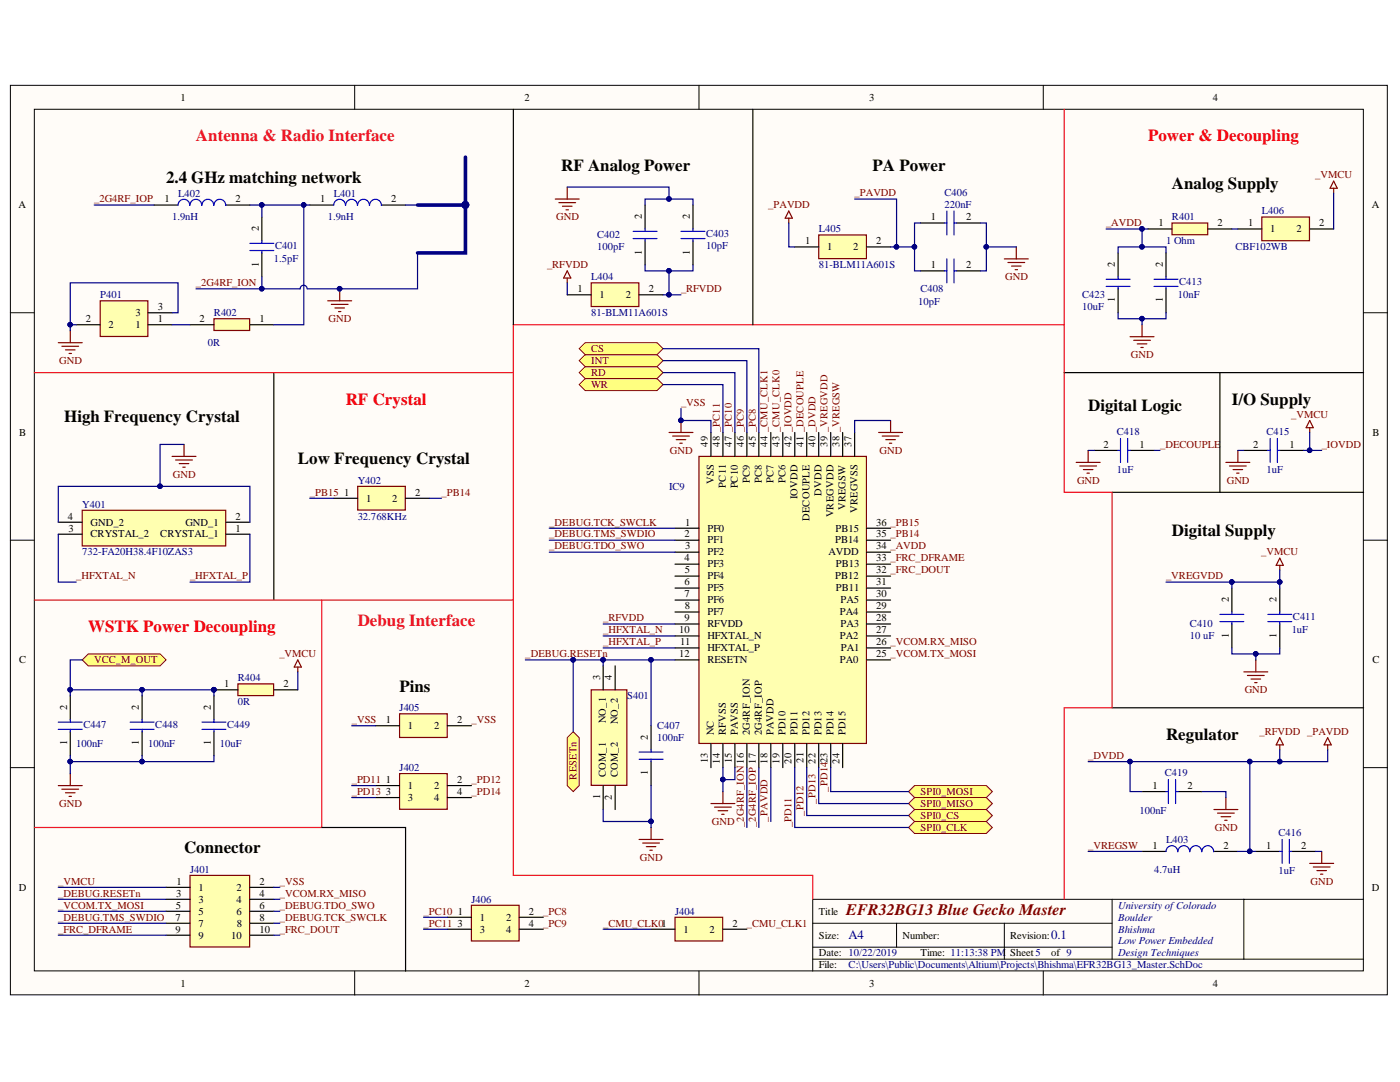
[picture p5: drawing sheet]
<svg xmlns="http://www.w3.org/2000/svg" width="279mm" height="216mm" viewBox="0 0 279 216" stroke-linecap="round" stroke-linejoin="round" font-family="sans-serif">
<defs><g id="words">
<g font-size="3.4" fill="#ee0e22">
<text x="39.1" y="28.2">Antenna &amp; Radio Interface</text>
<text x="71.4" y="124.9">Debug Interface</text>
</g>
<g font-size="3.4" fill="#f00">
<text x="229.1" y="28.2">Power &amp; Decoupling</text>
<text x="69" y="80.7">RF Crystal</text>
<text x="17.6" y="126.1">WSTK Power Decoupling</text>
</g>
<g font-size="3.4">
<text x="112" y="34.1">RF Analog Power</text>
<text x="174.1" y="34.1">PA Power</text>
<text x="33.1" y="36.5">2.4 GHz matching network</text>
<text x="233.9" y="37.7">Analog Supply</text>
<text x="217.2" y="81.9">Digital Logic</text>
<text x="245.8" y="80.7">I/O Supply</text>
<text x="12.8" y="84.3">High Frequency Crystal</text>
<text x="59.4" y="92.7">Low Frequency Crystal</text>
<text x="233.9" y="107">Digital Supply</text>
<text x="79.7" y="138">Pins</text>
<text x="232.7" y="147.6">Regulator</text>
<text x="36.7" y="170.3">Connector</text>
</g>
<text font-size="3.2" fill="#800000" x="168.9" y="182.6">EFR32BG13 Blue Gecko Master</text>
<g font-size="2.6" fill="#000080">
<text x="169.4" y="187.5">A4</text>
<text x="209.8" y="187.5">0.1</text>
</g>
<g font-size="2.1">
<text x="36" y="20.1">1</text>
<text x="104.6" y="20.1">2</text>
<text x="173.5" y="20.1">3</text>
<text x="242.1" y="20.1">4</text>
<text x="3.7" y="41.6">A</text>
<text x="32.8" y="40.4">1</text>
<text x="47" y="40.4">2</text>
<text x="63.9" y="40.4">1</text>
<text x="78.1" y="40.4">2</text>
<text x="273.8" y="41.6">A</text>
<text x="51.6" y="46.2" transform="rotate(-90 51.6 46.2)">2</text>
<text x="128.1" y="43.8" transform="rotate(-90 128.1 43.8)">2</text>
<text x="137.7" y="43.8" transform="rotate(-90 137.7 43.8)">2</text>
<text x="185.8" y="44">1</text>
<text x="192.8" y="44">2</text>
<text x="231.2" y="45.1">1</text>
<text x="243" y="45.1">2</text>
<text x="249.1" y="45.1">1</text>
<text x="253.5" y="46.3">1</text>
<text x="258.7" y="46.3">2</text>
<text x="263.3" y="45.1">2</text>
<text x="51.6" y="53.2" transform="rotate(-90 51.6 53.2)">1</text>
<text x="128.1" y="50.8" transform="rotate(-90 128.1 50.8)">1</text>
<text x="137.7" y="50.8" transform="rotate(-90 137.7 50.8)">1</text>
<text x="160.7" y="48.7">1</text>
<text x="165.1" y="49.9">1</text>
<text x="170.3" y="49.9">2</text>
<text x="174.9" y="48.7">2</text>
<text x="185.8" y="53.5">1</text>
<text x="192.8" y="53.5">2</text>
<text x="222.5" y="53.3" transform="rotate(-90 222.5 53.3)">2</text>
<text x="232.1" y="53.3" transform="rotate(-90 232.1 53.3)">2</text>
<text x="115.3" y="58.3">1</text>
<text x="119.7" y="59.5">1</text>
<text x="124.9" y="59.5">2</text>
<text x="129.5" y="58.3">2</text>
<text x="17.1" y="64.3">2</text>
<text x="21.7" y="65.5">2</text>
<text x="27" y="63.1">3</text>
<text x="27.1" y="65.5">1</text>
<text x="31.5" y="64.3">1</text>
<text x="31.5" y="61.9">3</text>
<text x="39.8" y="64.3">2</text>
<text x="51.8" y="64.3">1</text>
<text x="222.5" y="60.4" transform="rotate(-90 222.5 60.4)">1</text>
<text x="232.1" y="60.4" transform="rotate(-90 232.1 60.4)">1</text>
<text x="3.8" y="87">B</text>
<text x="141.3" y="89.2" transform="rotate(-90 141.3 89.2)">49</text>
<text x="143.6" y="89.2" transform="rotate(-90 143.6 89.2)">48 _PC11</text>
<text x="146" y="89.2" transform="rotate(-90 146 89.2)">47 _PC10</text>
<text x="148.4" y="89.2" transform="rotate(-90 148.4 89.2)">46 _PC9</text>
<text x="150.8" y="89.2" transform="rotate(-90 150.8 89.2)">45 _PC8</text>
<text x="153.2" y="89.2" transform="rotate(-90 153.2 89.2)">44 _CMU_CLK1</text>
<text x="155.6" y="89.2" transform="rotate(-90 155.6 89.2)">43 _CMU_CLK0</text>
<text x="158" y="89.2" transform="rotate(-90 158 89.2)">42 _IOVDD</text>
<text x="160.4" y="89.2" transform="rotate(-90 160.4 89.2)">41 _DECOUPLE</text>
<text x="162.8" y="89.2" transform="rotate(-90 162.8 89.2)">40 _DVDD</text>
<text x="165.2" y="89.2" transform="rotate(-90 165.2 89.2)">39 _VREGVDD</text>
<text x="167.5" y="89.2" transform="rotate(-90 167.5 89.2)">38 _VREGSW</text>
<text x="169.9" y="89.2" transform="rotate(-90 169.9 89.2)">37</text>
<text x="220.3" y="89.3">2</text>
<text x="227.4" y="89.3">1</text>
<text x="250.1" y="89.3">2</text>
<text x="257.3" y="89.3">1</text>
<text x="273.9" y="87">B</text>
<text x="68.7" y="98.9">1</text>
<text x="73.1" y="100.1">1</text>
<text x="78.3" y="100.1">2</text>
<text x="82.9" y="98.9">2</text>
<text x="142.4" y="96.5" transform="rotate(-90 142.4 96.5)">VSS</text>
<text x="144.8" y="97.3" transform="rotate(-90 144.8 97.3)">PC11</text>
<text x="147.2" y="97.5" transform="rotate(-90 147.2 97.5)">PC10</text>
<text x="149.6" y="96.4" transform="rotate(-90 149.6 96.4)">PC9</text>
<text x="152" y="96.4" transform="rotate(-90 152 96.4)">PC8</text>
<text x="154.4" y="96.4" transform="rotate(-90 154.4 96.4)">PC7</text>
<text x="156.8" y="96.4" transform="rotate(-90 156.8 96.4)">PC6</text>
<text x="159.2" y="99.6" transform="rotate(-90 159.2 99.6)">IOVDD</text>
<text x="164" y="98.9" transform="rotate(-90 164 98.9)">DVDD</text>
<text x="168.7" y="101.8" transform="rotate(-90 168.7 101.8)">VREGSW</text>
<text x="13.5" y="103.7">4</text>
<text x="13.7" y="106.1">3</text>
<text x="18.1" y="107.3">CRYSTAL_2</text>
<text x="18.1" y="104.9">GND_2</text>
<text x="32" y="107.3">CRYSTAL_1</text>
<text x="37" y="104.9">GND_1</text>
<text x="47" y="106.1">1</text>
<text x="47" y="103.7">2</text>
<text x="136.6" y="107.3">2</text>
<text x="136.8" y="104.9">1</text>
<text x="141.2" y="106.1">PF0</text>
<text x="161.6" y="103.9" transform="rotate(-90 161.6 103.9)">DECOUPLE</text>
<text x="166.3" y="103.2" transform="rotate(-90 166.3 103.2)">VREGVDD</text>
<text x="166.8" y="106.1">PB15</text>
<text x="171.1" y="102.4" transform="rotate(-90 171.1 102.4)">VREGVSS</text>
<text x="174.9" y="104.9">36 _PB15</text>
<text x="174.9" y="107.3">35 _PB14</text>
<text x="136.6" y="112">4</text>
<text x="136.7" y="109.6">3</text>
<text x="141.2" y="108.4">PF1</text>
<text x="141.2" y="110.8">PF2</text>
<text x="141.2" y="113.2">PF3</text>
<text x="165.3" y="110.8">AVDD</text>
<text x="166.7" y="108.4">PB14</text>
<text x="166.8" y="113.2">PB13</text>
<text x="174.9" y="109.6">34 _AVDD</text>
<text x="174.9" y="112">33 _FRC_DFRAME</text>
<text x="136.6" y="116.8">6</text>
<text x="136.6" y="119.2">7</text>
<text x="136.7" y="114.4">5</text>
<text x="141.2" y="115.6">PF4</text>
<text x="141.2" y="118">PF5</text>
<text x="166.7" y="115.6">PB12</text>
<text x="166.8" y="118">PB11</text>
<text x="174.9" y="114.4">32 _FRC_DOUT</text>
<text x="174.9" y="116.8">31</text>
<text x="174.9" y="119.2">30</text>
<text x="136.6" y="124">9</text>
<text x="136.6" y="121.6">8</text>
<text x="141.2" y="120.4">PF6</text>
<text x="141.2" y="122.8">PF7</text>
<text x="141.2" y="125.2">RFVDD</text>
<text x="167.6" y="122.8">PA4</text>
<text x="167.7" y="120.4">PA5</text>
<text x="167.8" y="125.2">PA3</text>
<text x="174.9" y="121.6">29</text>
<text x="174.9" y="124">28</text>
<text x="245.2" y="120.2" transform="rotate(-90 245.2 120.2)">2</text>
<text x="254.8" y="120.2" transform="rotate(-90 254.8 120.2)">2</text>
<text x="135.6" y="126.4">10</text>
<text x="135.6" y="131.1">12</text>
<text x="135.7" y="128.7">11</text>
<text x="141.2" y="127.6">HFXTAL_N</text>
<text x="141.2" y="129.9">HFXTAL_P</text>
<text x="167.6" y="127.6">PA2</text>
<text x="167.8" y="129.9">PA1</text>
<text x="174.9" y="126.4">27</text>
<text x="174.9" y="128.7">26 _VCOM.RX_MISO</text>
<text x="174.9" y="131.1">25 _VCOM.TX_MOSI</text>
<text x="245.2" y="127.2" transform="rotate(-90 245.2 127.2)">1</text>
<text x="254.8" y="127.2" transform="rotate(-90 254.8 127.2)">1</text>
<text x="3.8" y="132.4">C</text>
<text x="44.8" y="137.1">1</text>
<text x="56.6" y="137.1">2</text>
<text x="119.7" y="135.7" transform="rotate(-90 119.7 135.7)">3</text>
<text x="122.1" y="135.7" transform="rotate(-90 122.1 135.7)">4</text>
<text x="141.2" y="132.3">RESETN</text>
<text x="167.6" y="132.3">PA0</text>
<text x="273.9" y="132.4">C</text>
<text x="13.4" y="141.7" transform="rotate(-90 13.4 141.7)">2</text>
<text x="27.7" y="141.7" transform="rotate(-90 27.7 141.7)">2</text>
<text x="42.1" y="141.7" transform="rotate(-90 42.1 141.7)">2</text>
<text x="13.4" y="148.7" transform="rotate(-90 13.4 148.7)">1</text>
<text x="27.7" y="148.7" transform="rotate(-90 27.7 148.7)">1</text>
<text x="42.1" y="148.7" transform="rotate(-90 42.1 148.7)">1</text>
<text x="77" y="144.3">1</text>
<text x="81.4" y="145.5">1</text>
<text x="86.7" y="145.5">2</text>
<text x="91.2" y="144.3">2</text>
<text x="120.9" y="144.4" transform="rotate(-90 120.9 144.4)">NO_1</text>
<text x="123.3" y="144.6" transform="rotate(-90 123.3 144.6)">NO_2</text>
<text x="129.3" y="147.7" transform="rotate(-90 129.3 147.7)">2</text>
<text x="142.4" y="146.7" transform="rotate(-90 142.4 146.7)">NC</text>
<text x="144.8" y="146.7" transform="rotate(-90 144.8 146.7)">RFVSS</text>
<text x="147.2" y="146.7" transform="rotate(-90 147.2 146.7)">PAVSS</text>
<text x="149.6" y="146.7" transform="rotate(-90 149.6 146.7)">2G4RF_ION</text>
<text x="152" y="146.7" transform="rotate(-90 152 146.7)">2G4RF_IOP</text>
<text x="154.4" y="146.7" transform="rotate(-90 154.4 146.7)">PAVDD</text>
<text x="156.8" y="146.7" transform="rotate(-90 156.8 146.7)">PD10</text>
<text x="159.2" y="146.7" transform="rotate(-90 159.2 146.7)">PD11</text>
<text x="161.6" y="146.7" transform="rotate(-90 161.6 146.7)">PD12</text>
<text x="164" y="146.7" transform="rotate(-90 164 146.7)">PD13</text>
<text x="166.3" y="146.7" transform="rotate(-90 166.3 146.7)">PD14</text>
<text x="168.7" y="146.7" transform="rotate(-90 168.7 146.7)">PD15</text>
<text x="120.9" y="155.1" transform="rotate(-90 120.9 155.1)">COM_1</text>
<text x="123.3" y="155.1" transform="rotate(-90 123.3 155.1)">COM_2</text>
<text x="129.3" y="154.7" transform="rotate(-90 129.3 154.7)">1</text>
<text x="141.3" y="152.3" transform="rotate(-90 141.3 152.3)">13</text>
<text x="143.6" y="152.4" transform="rotate(-90 143.6 152.4)">14</text>
<text x="146" y="152.3" transform="rotate(-90 146 152.3)">15</text>
<text x="153.2" y="152.4" transform="rotate(-90 153.2 152.4)">18</text>
<text x="155.6" y="152.4" transform="rotate(-90 155.6 152.4)">19</text>
<text x="158" y="152.4" transform="rotate(-90 158 152.4)">20</text>
<text x="160.4" y="152.2" transform="rotate(-90 160.4 152.2)">21</text>
<text x="162.8" y="152.4" transform="rotate(-90 162.8 152.4)">22</text>
<text x="167.5" y="152.4" transform="rotate(-90 167.5 152.4)">24</text>
<text x="77" y="158.6">3</text>
<text x="77" y="156.2">1</text>
<text x="81.4" y="157.4">1</text>
<text x="81.4" y="159.8">3</text>
<text x="86.7" y="157.4">2</text>
<text x="86.7" y="159.8">4</text>
<text x="91.2" y="156.2">2</text>
<text x="91.2" y="158.6">4</text>
<text x="119.7" y="159.5" transform="rotate(-90 119.7 159.5)">1</text>
<text x="122.1" y="159.7" transform="rotate(-90 122.1 159.7)">2</text>
<text x="230" y="157.4">1</text>
<text x="237" y="157.4">2</text>
<text x="230" y="169.4">1</text>
<text x="244.2" y="169.4">2</text>
<text x="252.7" y="169.4">1</text>
<text x="259.7" y="169.4">2</text>
<text x="3.7" y="177.7">D</text>
<text x="35.2" y="178.9">3</text>
<text x="35.2" y="176.5">1</text>
<text x="39.6" y="177.7">1</text>
<text x="47.2" y="177.7">2</text>
<text x="51.8" y="176.5">2</text>
<text x="51.8" y="178.9">4</text>
<text x="273.8" y="177.7">D</text>
<text x="35" y="183.7">7</text>
<text x="35.1" y="181.3">5</text>
<text x="39.6" y="180.1">3</text>
<text x="39.6" y="182.5">5</text>
<text x="39.6" y="184.9">7</text>
<text x="47.2" y="180.1">4</text>
<text x="47.2" y="182.5">6</text>
<text x="47.3" y="184.9">8</text>
<text x="51.8" y="181.3">6</text>
<text x="51.8" y="183.7">8</text>
<text x="91.3" y="184.9">3</text>
<text x="91.4" y="182.5">1</text>
<text x="95.8" y="183.7">1</text>
<text x="101" y="183.7">2</text>
<text x="105.6" y="182.5">2</text>
<text x="105.6" y="184.9">4</text>
<text x="146.2" y="184.9">2</text>
<text x="163.4" y="182.5">Title</text>
<text x="35" y="186.1">9</text>
<text x="39.6" y="187.3">9</text>
<text x="46.2" y="187.3">10</text>
<text x="51.8" y="186.1">10</text>
<text x="95.8" y="186.1">3</text>
<text x="101" y="186.1">4</text>
<text x="136.4" y="186.1">1</text>
<text x="141.6" y="186.1">2</text>
<text x="163.4" y="187.3">Size:</text>
<text x="163.4" y="190.8">Date: 10/22/2019</text>
<text x="180.1" y="187.3">Number:</text>
<text x="183.7" y="190.8">Time: 11:13:38 PM</text>
<text x="201.6" y="187.3">Revision:</text>
<text x="201.6" y="190.8">Sheet5</text>
<text x="209.8" y="190.8">of 9</text>
<text x="36" y="196.8">1</text>
<text x="104.6" y="196.8">2</text>
<text x="163.4" y="193.2">File:</text>
<text x="173.5" y="196.8">3</text>
<text x="242.1" y="196.8">4</text>
</g>
<g font-size="2.1" fill="#800000">
<text x="262.5" y="35.6">_VMCU</text>
<text x="18.8" y="40.4">_2G4RF_IOP</text>
<text x="153.3" y="41.6">_PAVDD</text>
<text x="170.6" y="39.2">_PAVDD</text>
<text x="111" y="44">GND</text>
<text x="220.8" y="45.1">_AVDD</text>
<text x="109.2" y="53.5">_RFVDD</text>
<text x="39.1" y="57.1">_2G4RF_ION</text>
<text x="135.9" y="58.3">_RFVDD</text>
<text x="200.6" y="55.9">GND</text>
<text x="65.6" y="64.3">GND</text>
<text x="118" y="70.3">CS</text>
<text x="225.7" y="71.4">GND</text>
<text x="11.8" y="72.6">GND</text>
<text x="118" y="77.4">WR</text>
<text x="118" y="75">RD</text>
<text x="118" y="72.6">INT</text>
<text x="135.9" y="81">_VSS</text>
<text x="257.7" y="83.4">_VMCU</text>
<text x="231.5" y="89.3">_DECOUPLE</text>
<text x="263.8" y="89.3">_IOVDD</text>
<text x="34.5" y="95.3">GND</text>
<text x="133.7" y="90.6">GND</text>
<text x="175.5" y="90.6">GND</text>
<text x="61.8" y="98.9">_PB15</text>
<text x="88.1" y="98.9">_PB14</text>
<text x="214.9" y="96.5">GND</text>
<text x="244.8" y="96.5">GND</text>
<text x="109.6" y="107.3">_DEBUG.TMS_SWDIO</text>
<text x="109.6" y="104.9">_DEBUG.TCK_SWCLK</text>
<text x="109.6" y="109.6">_DEBUG.TDO_SWO</text>
<text x="251.7" y="110.8">_VMCU</text>
<text x="15.2" y="115.6">_HFXTAL_N</text>
<text x="37.9" y="115.6">_HFXTAL_P</text>
<text x="232.7" y="115.6">_VREGVDD</text>
<text x="120.4" y="124">_RFVDD</text>
<text x="55.7" y="131.1">_VMCU</text>
<text x="104.8" y="131.1">_DEBUG.RESETn</text>
<text x="120.4" y="126.4">_HFXTAL_N</text>
<text x="120.4" y="128.7">_HFXTAL_P</text>
<text x="18.8" y="132.4">VCC_M_OUT</text>
<text x="248.4" y="138.3">GND</text>
<text x="70.2" y="144.3">_VSS</text>
<text x="94.1" y="144.3">_VSS</text>
<text x="251.4" y="146.7">_RFVDD _PAVDD</text>
<text x="115.1" y="155.6" transform="rotate(-90 115.1 155.6)">RESETn</text>
<text x="217.2" y="151.4">_DVDD</text>
<text x="11.8" y="161">GND</text>
<text x="70.2" y="156.2">_PD11</text>
<text x="70.2" y="158.6">_PD13</text>
<text x="94.1" y="156.2">_PD12</text>
<text x="94.1" y="158.6">_PD14</text>
<text x="162.8" y="160.3" transform="rotate(-90 162.8 160.3)">_PD13</text>
<text x="165.2" y="158" transform="rotate(-90 165.2 158)">_PD1423</text>
<text x="183.7" y="161">SPI0_MISO</text>
<text x="183.7" y="158.6">SPI0_MOSI</text>
<text x="142.1" y="164.6">GND</text>
<text x="148.4" y="165.1" transform="rotate(-90 148.4 165.1)">_2G4RF_ION16</text>
<text x="150.8" y="165.1" transform="rotate(-90 150.8 165.1)">_2G4RF_IOP 17</text>
<text x="153.2" y="163.9" transform="rotate(-90 153.2 163.9)">_PAVDD</text>
<text x="158" y="165.1" transform="rotate(-90 158 165.1)">_PD11</text>
<text x="160.4" y="162.7" transform="rotate(-90 160.4 162.7)">_PD12</text>
<text x="183.7" y="165.8">SPI0_CLK</text>
<text x="183.7" y="163.4">SPI0_CS</text>
<text x="242.4" y="165.8">GND</text>
<text x="127.7" y="171.8">GND</text>
<text x="217.2" y="169.4">_VREGSW</text>
<text x="11.6" y="176.5">_VMCU</text>
<text x="11.6" y="178.9">_DEBUG.RESETn</text>
<text x="55.8" y="178.9">_VCOM.RX_MISO</text>
<text x="55.8" y="176.5">_VSS</text>
<text x="261.5" y="176.5">GND</text>
<text x="11.6" y="181.3">_VCOM.TX_MOSI</text>
<text x="11.6" y="183.7">_DEBUG.TMS_SWDIO</text>
<text x="55.8" y="181.3">_DEBUG.TDO_SWO</text>
<text x="55.8" y="183.7">_DEBUG.TCK_SWCLK</text>
<text x="84.5" y="182.5">_PC10</text>
<text x="84.5" y="184.9">_PC11</text>
<text x="108.4" y="182.5">_PC8</text>
<text x="108.4" y="184.9">_PC9</text>
<text x="120.4" y="184.9">_CMU_CLK01</text>
<text x="149.1" y="184.9">_CMU_CLK1</text>
<text x="11.6" y="186.1">_FRC_DFRAME</text>
<text x="55.8" y="186.1">_FRC_DOUT</text>
</g>
<g font-size="2.1" fill="#000080">
<text x="35.5" y="39.2">L402</text>
<text x="66.6" y="39.2">L401</text>
<text x="188.5" y="41.6">220nF</text>
<text x="188.5" y="39.2">C406</text>
<text x="34.3" y="44">1.9nH</text>
<text x="65.4" y="44">1.9nH</text>
<text x="119.2" y="47.5">C402</text>
<text x="140.9" y="47.3">C403</text>
<text x="163.4" y="46.3">L405</text>
<text x="233.9" y="44">R401</text>
<text x="251.8" y="42.8">L406</text>
<text x="54.7" y="52.3">1.5pF</text>
<text x="54.9" y="49.7">C401</text>
<text x="119.2" y="49.9">100pF</text>
<text x="140.9" y="49.7">10pF</text>
<text x="163.4" y="53.5">81-BLM11A601S</text>
<text x="232.7" y="48.7">1 Ohm</text>
<text x="246.6" y="49.9">CBF102WB</text>
<text x="20" y="59.5">P401</text>
<text x="118" y="55.9">L404</text>
<text x="183.7" y="58.3">C408</text>
<text x="216" y="59.5">C423</text>
<text x="235.1" y="59.5">10nF</text>
<text x="235.3" y="56.9">C413</text>
<text x="42.7" y="63.1">R402</text>
<text x="118" y="63.1">81-BLM11A601S</text>
<text x="183.2" y="60.9">10pF</text>
<text x="216" y="61.9">10uF</text>
<text x="41.5" y="69">0R</text>
<text x="222.9" y="86.7">C418</text>
<text x="252.8" y="86.7">C415</text>
<text x="222.9" y="94.4">1uF</text>
<text x="252.8" y="94.4">1uF</text>
<text x="16.4" y="101.3">Y401</text>
<text x="71.4" y="96.5">Y402</text>
<text x="133.5" y="97.7">IC9</text>
<text x="71.4" y="103.7">32.768KHz</text>
<text x="16.4" y="110.8">732-FA20H38.4F10ZAS3</text>
<text x="237.5" y="125.2">C410</text>
<text x="258" y="123.7">C411</text>
<text x="237.5" y="127.6">10 uF</text>
<text x="257.8" y="126.4">1uF</text>
<text x="47.5" y="135.9">R404</text>
<text x="47.5" y="140.7">0R</text>
<text x="79.7" y="141.9">J405</text>
<text x="125.2" y="139.5">S401</text>
<text x="15.2" y="149.1">100nF</text>
<text x="16.7" y="145.2">C447</text>
<text x="29.6" y="149.1">100nF</text>
<text x="31" y="145.2">C448</text>
<text x="43.9" y="149.1">10uF</text>
<text x="45.3" y="145.2">C449</text>
<text x="131.1" y="147.9">100nF</text>
<text x="131.1" y="145.5">C407</text>
<text x="79.7" y="153.8">J402</text>
<text x="232.5" y="154.8">C419</text>
<text x="227.4" y="162.4">100nF</text>
<text x="255.2" y="166.7">C416</text>
<text x="232.7" y="168.2">L403</text>
<text x="37.9" y="174.1">J401</text>
<text x="230.3" y="174.1">4.7uH</text>
<text x="255.2" y="174.4">1uF</text>
<text x="94.1" y="180.1">J406</text>
<text x="134.7" y="182.5">J404</text>
<text x="223.1" y="181.3">University ofColorado</text>
<text x="223.1" y="183.7">Boulder</text>
<text x="223.1" y="186.1">Bhishma</text>
<text x="223.1" y="188.5">Low Power Embedded</text>
<text x="223.1" y="190.8">Design Techniques</text>
<text x="169.4" y="193.2">C:\Users\Public\Documents\Altium\Projects\Bhishma\EFR32BG13_Master.SchDoc</text>
</g>
</g></defs>
<g fill="#fffcf8" stroke="#000" stroke-width=".2">
<path d="M2.1 17h274.8v181.5h-274.8z"/>
<path d="M6.9 21.8h265.2v171.9h-265.2z"/>
</g>
<g fill="none" stroke="#000" stroke-width=".2">
<path d="M70.8 17v4.8M139.5 17v4.8M208.2 17v4.8M2.1 62.4h4.8M272.1 62.4h4.8M2.1 107.8h4.8M272.1 107.8h4.8M2.1 153.2h4.8M272.1 153.2h4.8M221.9 179.4v12M248.2 179.4h-86v14.4M272.1 179.4h-23.9v12"/>
<path d="M70.8 193.8v4.8M139.5 193.8v4.8M162.2 184.2h59.7M162.2 191.4h109.9M162.2 189h59.7M178.9 184.2v4.8M200.4 184.2v7.2M208.2 193.8v4.8"/>
</g>
<path d="M255.4 117.3v4.8M255.4 124.5v4.8" fill="none" stroke="#000" stroke-width=".24"/>
<path d="M253 124h4.8M253 122.6h4.8M255.4 122.1v.5M255.4 124v.5" fill="none" stroke="#00f" stroke-width=".24"/>
<path d="M248.2 134.1h4.8M249 134.8h3.3M249.7 135.5h1.9M250.4 136.2h.5M250.6 131.7v2.4" fill="none" stroke="#800000" stroke-width=".24"/>
<path d="M233.9 44.5h7.1v2.3h-7.1z" fill="#ffffb0" stroke="#800000" stroke-width=".24"/>
<path d="M229.1 45.7h4.8M241.1 45.7h4.7" fill="none" stroke="#000" stroke-width=".24"/>
<path d="M251.8 43.3h9.5v4.7h-9.5z" fill="#ffffb0" stroke="#800000" stroke-width=".24"/>
<g fill="none" stroke="#000" stroke-width=".24">
<path d="M223.1 50.5v4.7M223.1 57.6v4.8M232.7 50.5v4.7M232.7 57.6v4.8M247 45.7h4.8M261.4 45.7h4.8M218.4 89.9h4.7M225.5 89.9h4.8M248.2 89.9h4.8M255.4 89.9h4.8M227.9 169.9h4.8M242.3 169.9h4.7"/>
<path d="M250.6 169.9h4.8M257.8 169.9h4.8"/>
</g>
<g fill="none" stroke="#00f" stroke-width=".24">
<path d="M220.8 57.2h4.7M220.8 55.7h4.7M223.1 55.2v.5M223.1 57.2v.4M230.3 57.2h4.8M230.3 55.7h4.8M232.7 55.2v.5M232.7 57.2v.4M223.1 89.9h.5M223.6 87.5v4.8M225.1 89.9h.4M225.1 87.5v4.8"/>
<path d="M253 89.9h.5M253.5 87.5v4.8M254.9 87.5v4.8M254.9 89.9h.5M232.7 169.9a1.17 1.17 0 0 1 1.2-1.2 1.17 1.17 0 0 1 1.1 1.3M235.1 169.9a1.17 1.17 0 0 1 1.2-1.2 1.17 1.17 0 0 1 1.1 1.3M237.5 169.9a1.17 1.17 0 0 1 1.2-1.2 1.17 1.17 0 0 1 1.1 1.3M239.9 169.9a1.17 1.17 0 0 1 1.2-1.2 1.17 1.17 0 0 1 1.1 1.3M255.4 169.9h.5M255.9 167.5v4.8M257.3 167.5v4.8M257.3 169.9h.5"/>
</g>
<g fill="none" stroke="#800000" stroke-width=".24">
<path d="M266.2 36.1l.7 1.5h-1.5zM266.2 37.6v.9M225.5 67.2h4.8M226.2 67.9h3.4M227 68.6h1.9M227.7 69.3h.5M227.9 64.8v2.4M214.8 92.3h4.8M215.5 93h3.3M216.2 93.7h1.9M216.9 94.4h.5M217.2 89.9v2.4"/>
<path d="M244.7 92.3h4.7M245.4 93h3.3M246.1 93.7h1.9M246.8 94.4h.5M247 89.9v2.4M261.4 83.9l.7 1.4h-1.4zM261.4 85.3v1M255.4 111.4l.7 1.4h-1.4zM255.4 112.8v1M244.7 159.1v2.4M242.3 161.5h4.7M243 162.2h3.3"/>
<path d="M243.7 163h1.9M244.4 163.7h.5M261.4 172.3h4.8M262.1 173h3.3M262.8 173.7h1.9M263.5 174.4h.5M263.8 169.9v2.4"/>
</g>
<path d="M118 56.4h9.5v4.8h-9.5z" fill="#ffffb0" stroke="#800000" stroke-width=".24"/>
<path d="M113.2 58.8h4.8M127.5 58.8h4.8M128.7 40.9v4.8M128.7 48.1v4.8" fill="none" stroke="#000" stroke-width=".24"/>
<path d="M126.3 47.6h4.8M126.3 46.2h4.8M128.7 45.7v.5M128.7 47.6v.5" fill="none" stroke="#00f" stroke-width=".24"/>
<path d="M110.8 39.7h4.8M113.2 37.3v2.4M111.5 40.4h3.4M112.2 41.2h2M113 41.9h.4" fill="none" stroke="#800000" stroke-width=".24"/>
<path d="M16.4 101.8h28.6v7.1h-28.6z" fill="#ffffb0" stroke="#800000" stroke-width=".24"/>
<path d="M11.6 106.6h4.8M11.6 104.2h4.8M45.1 106.6h4.8M45.1 104.2h4.8" fill="none" stroke="#000" stroke-width=".24"/>
<path d="M163.4 46.9h9.5v4.7h-9.5z" fill="#ffffb0" stroke="#800000" stroke-width=".24"/>
<path d="M30.8 40.9h4.7M45.1 40.9h4.8M52.3 43.3v4.8M52.3 50.5v4.7M61.8 40.9h4.8M76.2 40.9h4.7M158.6 49.3h4.8M173 49.3h4.7M183.7 44.5h4.8M183.7 54h4.8M190.9 44.5h4.8M190.9 54h4.8" fill="none" stroke="#000" stroke-width=".24"/>
<g fill="none" stroke="#00f" stroke-width=".24">
<path d="M35.5 40.9a1.17 1.17 0 0 1 1.2-1.1 1.17 1.17 0 0 1 1.2 1.2M37.9 40.9a1.17 1.17 0 0 1 1.2-1.1 1.17 1.17 0 0 1 1.2 1.2M40.3 40.9a1.17 1.17 0 0 1 1.2-1.1 1.17 1.17 0 0 1 1.2 1.2M42.7 40.9a1.17 1.17 0 0 1 1.2-1.1 1.17 1.17 0 0 1 1.1 1.2M49.9 50h4.8M49.9 48.6h4.8M52.3 48.1v.5M52.3 50v.5M66.6 40.9a1.17 1.17 0 0 1 1.2-1.1 1.17 1.17 0 0 1 1.1 1.2M69 40.9a1.17 1.17 0 0 1 1.2-1.1 1.17 1.17 0 0 1 1.1 1.2M71.4 40.9a1.17 1.17 0 0 1 1.2-1.1 1.17 1.17 0 0 1 1.1 1.2M73.8 40.9a1.17 1.17 0 0 1 1.2-1.1 1.17 1.17 0 0 1 1.1 1.2"/>
<path d="M188.5 44.5h.5M188.5 54h.5M189 42.1v4.8M189 51.7v4.7M190.4 42.1v4.8M190.4 51.7v4.7M190.4 44.5h.5M190.4 54h.5"/>
</g>
<path d="M67.8 57.6v2.4M200.4 51.7h4.8M201.2 52.4h3.3M201.9 53.1h1.9M202.6 53.8h.5M202.8 49.3v2.4M65.4 60h4.8M66.1 60.7h3.4M66.8 61.5h2M67.6 62.2h.4" fill="none" stroke="#800000" stroke-width=".24"/>
<circle cx="67.8" cy="57.6" r=".45" fill="#000080" stroke="#000080" stroke-width=".2"/>
<path d="M20 60h9.5v7.1h-9.5z" fill="#ffffb0" stroke="#800000" stroke-width=".24"/>
<path d="M15.2 64.8h4.8M29.6 64.8h4.7M29.6 62.4h4.7" fill="none" stroke="#000" stroke-width=".24"/>
<path d="M11.6 68.4h4.8M12.3 69.1h3.4M13.1 69.8h1.9M13.8 70.5h.5M14 66v2.4" fill="none" stroke="#800000" stroke-width=".24"/>
<path d="M42.7 63.6h7.1v2.3h-7.1z" fill="#ffffb0" stroke="#800000" stroke-width=".24"/>
<path d="M37.9 64.8h4.8M49.9 64.8h4.8" fill="none" stroke="#000" stroke-width=".24"/>
<path d="M71.4 97h9.5v4.8h-9.5z" fill="#ffffb0" stroke="#800000" stroke-width=".24"/>
<path d="M66.6 99.4h4.8M80.9 99.4h4.8M129.9 144.8v4.8M129.9 152v4.8" fill="none" stroke="#000" stroke-width=".24"/>
<path d="M127.5 151.5h4.8M127.5 150.1h4.8M129.9 149.6v.5M129.9 151.5v.5" fill="none" stroke="#00f" stroke-width=".24"/>
<path d="M127.5 167.5h4.8M128.3 168.2h3.3M129 168.9h1.9M129.7 169.7h.5M129.9 165.1v2.4" fill="none" stroke="#800000" stroke-width=".24"/>
<g fill="#ffff80" stroke="#800000" stroke-width=".2">
<path d="M181.3 165.1l1.2-1.2h14.4l1.1 1.2-1.1 1.2h-14.4z" fill-rule="evenodd"/>
<path d="M181.3 162.7l1.2-1.2h14.4l1.1 1.2-1.1 1.2h-14.4z" fill-rule="evenodd"/>
<path d="M181.3 160.3l1.2-1.2h14.4l1.1 1.2-1.1 1.2h-14.4z" fill-rule="evenodd"/>
<path d="M181.3 158l1.2-1.2h14.4l1.1 1.2-1.1 1.1h-14.4z" fill-rule="evenodd"/>
</g>
<path d="M138.3 40.9v4.8M138.3 48.1v4.8M245.8 117.3v4.8M14 138.8v4.8M28.4 138.8v4.8M42.7 138.8v4.8M245.8 124.5v4.8M14 146v4.8M28.4 146v4.8M42.7 146v4.8M227.9 158h4.8M235.1 158h4.8" fill="none" stroke="#000" stroke-width=".24"/>
<g fill="none" stroke="#00f" stroke-width=".24">
<path d="M135.9 47.6h4.8M135.9 46.2h4.8M138.3 45.7v.5M138.3 47.6v.5M243.5 124h4.7M243.5 122.6h4.7M245.8 122.1v.5M245.8 124v.5M11.6 145.5h4.8M11.6 144.1h4.8M14 143.6v.5M14 145.5v.5"/>
<path d="M26 145.5h4.8M26 144.1h4.8M28.4 143.6v.5M28.4 145.5v.5M40.3 145.5h4.8M40.3 144.1h4.8M42.7 143.6v.5M42.7 145.5v.5M232.7 158h.5M233.2 155.6v4.7M234.6 155.6v4.7M234.6 158h.5"/>
</g>
<path d="M59.4 131.7l.7 1.4h-1.4zM59.4 133.1v1" fill="none" stroke="#800000" stroke-width=".24"/>
<path d="M47.5 136.5h7.1v2.3h-7.1z" fill="#ffffb0" stroke="#800000" stroke-width=".24"/>
<path d="M42.7 137.6h4.8M54.7 137.6h4.7" fill="none" stroke="#000" stroke-width=".24"/>
<circle cx="42.7" cy="137.6" r=".45" fill="#000080" stroke="#000080" stroke-width=".2"/>
<path d="M11.6 156.8h4.8M12.3 157.5h3.4M13.1 158.2h1.9M13.8 158.9h.5M14 154.4v2.4" fill="none" stroke="#800000" stroke-width=".24"/>
<path d="M118 137.6h7.1v19.1h-7.1z" fill="#ffffb0" stroke="#800000" stroke-width=".24"/>
<path d="M120.4 132.9v4.7M122.8 132.9v4.7M120.4 156.8v4.7M122.8 156.8v4.7" fill="none" stroke="#000" stroke-width=".24"/>
<g fill="none" stroke="#800000" stroke-width=".24">
<path d="M113.2 54l.7 1.5h-1.4zM113.2 55.5v.9M157.4 42.1l.7 1.4h-1.4zM157.4 43.5v1M34.3 91.1h4.8M35.1 91.8h3.3M35.8 92.5h1.9M36.5 93.2h.5M36.7 88.7v2.4M255.4 147.2l.7 1.4h-1.4zM255.4 148.6v1M265 147.2l.7 1.4h-1.5z"/>
<path d="M265 148.6v1"/>
</g>
<path d="M139.5 91.1h33.4v57.2h-33.4z" fill="#ffffb0" stroke="#800000" stroke-width=".24"/>
<g fill="none" stroke="#000" stroke-width=".24">
<path d="M141.9 86.3v4.8M144.3 86.3v4.8M146.7 86.3v4.8M149.1 86.3v4.8M151.4 86.3v4.8M153.8 86.3v4.8M156.2 86.3v4.8M158.6 86.3v4.8M161 86.3v4.8M163.4 86.3v4.8M165.8 86.3v4.8M168.2 86.3v4.8"/>
<path d="M170.6 86.3v4.8M134.7 105.4h4.8M134.7 107.8h4.8M134.7 110.2h4.8M134.7 112.6h4.8M134.7 115h4.8M134.7 117.3h4.8M134.7 119.7h4.8M173 105.4h4.7M173 107.8h4.7M173 110.2h4.7M173 112.6h4.7"/>
<path d="M173 115h4.7M173 117.3h4.7M173 119.7h4.7M134.7 122.1h4.8M134.7 124.5h4.8M134.7 126.9h4.8M134.7 129.3h4.8M134.7 131.7h4.8M173 122.1h4.7M173 124.5h4.7M173 126.9h4.7M173 129.3h4.7"/>
<path d="M173 131.7h4.7M141.9 148.4v4.8M144.3 148.4v4.8M146.7 148.4v4.8M149.1 148.4v4.8M151.4 148.4v4.8M153.8 148.4v4.8M156.2 148.4v4.8M158.6 148.4v4.8M161 148.4v4.8M163.4 148.4v4.8M165.8 148.4v4.8"/>
<path d="M168.2 148.4v4.8"/>
</g>
<path d="M175.3 86.3h4.8M176.1 87h3.3M176.8 87.7h1.9M177.5 88.4h.5M177.7 83.9v2.4M144.3 158v2.3M141.9 160.3h4.8M142.6 161.1h3.3M143.3 161.8h1.9M144 162.5h.5" fill="none" stroke="#800000" stroke-width=".24"/>
<path d="M37.9 174.7h11.9v14.3h-11.9z" fill="#ffffb0" stroke="#800000" stroke-width=".24"/>
<path d="M33.1 177.1h4.8M33.1 179.4h4.8M49.9 177.1h4.8M49.9 179.4h4.8M33.1 181.8h4.8M33.1 184.2h4.8M33.1 186.6h4.8M49.9 181.8h4.8M49.9 184.2h4.8M49.9 186.6h4.8" fill="none" stroke="#000" stroke-width=".24"/>
<path d="M133.5 86.3h4.8M134.2 87h3.4M135 87.7h1.9M135.7 88.4h.4M135.9 83.9v2.4" fill="none" stroke="#800000" stroke-width=".24"/>
<circle cx="135.9" cy="83.9" r=".45" fill="#000080" stroke="#000080" stroke-width=".2"/>
<path d="M79.7 154.4h9.6v7.1h-9.6z" fill="#ffffb0" stroke="#800000" stroke-width=".24"/>
<path d="M75 156.8h4.7M75 159.1h4.7M89.3 156.8h4.8M89.3 159.1h4.8" fill="none" stroke="#000" stroke-width=".24"/>
<path d="M79.7 142.4h9.6v4.8h-9.6z" fill="#ffffb0" stroke="#800000" stroke-width=".24"/>
<path d="M102.4 21.8v43M150.2 21.8v43M54.7 74.4v45.3M212.4 74.4h59.7M243.5 74.4v23.8M221.9 98.2h50.2M75 144.8h4.7M89.3 144.8h4.8M221.9 141.2h50.2" fill="none" stroke="#000" stroke-width=".24"/>
<path d="M212.4 21.8v43M6.9 74.4h95.5M102.4 74.4v-9.6h110v33.4h9.5v43h-9.5v38.2M102.4 74.4v45.3h-95.5" fill="none" stroke="#ee0e22" stroke-width=".24"/>
<g fill="#ffff80" stroke="#800000" stroke-width=".2">
<path d="M115.6 76.7l1.2-1.2h14.3l1.2 1.2-1.2 1.2h-14.3z" fill-rule="evenodd"/>
<path d="M115.6 74.4l1.2-1.2h14.3l1.2 1.2-1.2 1.1h-14.3z" fill-rule="evenodd"/>
<path d="M115.6 72l1.2-1.2h14.3l1.2 1.2-1.2 1.2h-14.3z" fill-rule="evenodd"/>
<path d="M115.6 69.6l1.2-1.2h14.3l1.2 1.2-1.2 1.2h-14.3z" fill-rule="evenodd"/>
</g>
<path d="M64.2 119.7v45.4h-57.3M102.4 119.7v55h59.8v4.7" fill="none" stroke="#ee0e22" stroke-width=".24"/>
<path d="M64.2 165.1h16.7v28.7" fill="none" stroke="#000" stroke-width=".24"/>
<path d="M134.7 183h9.5v4.8h-9.5z" fill="#ffffb0" stroke="#800000" stroke-width=".24"/>
<path d="M129.9 185.4h4.8M144.3 185.4h4.8" fill="none" stroke="#000" stroke-width=".24"/>
<g fill="#ffff80" stroke="#800000" stroke-width=".2">
<path d="M113.2 147.2l1.2-1.2 1.2 1.2v9.6l-1.2 1.2-1.2-1.2z" fill-rule="evenodd"/>
<path d="M16.4 131.7l1.2-1.2h14.3l1.2 1.2-1.2 1.2h-14.3z" fill-rule="evenodd"/>
</g>
<path d="M94.1 180.6h9.5v7.2h-9.5z" fill="#ffffb0" stroke="#800000" stroke-width=".24"/>
<path d="M89.3 183h4.8M89.3 185.4h4.8M103.6 183h4.8M103.6 185.4h4.8" fill="none" stroke="#000" stroke-width=".24"/>
<g fill="none" stroke="#000080" stroke-width=".24">
<path d="M113.2 37.3h20.3v2.4M170.6 39.7h8.3v9.6M266.2 38.5v7.2M18.8 40.9h12M49.9 40.9h11.9M52.3 40.9v2.4M52.3 55.2v2.4M60.6 40.9v23.9h-5.9M80.9 40.9h2.4M83.3 50.5v7.1h-22a.69 .69 0 0 0-.7-.7 .69 .69 0 0 0-.7 .7h-20.8M113.2 56.4v2.4M128.7 52.9v1.1h9.6v-1.1"/>
<path d="M128.7 40.9v-1.2h9.6v1.2M132.3 58.8h1.2M133.5 54v4.8h2.4M157.4 44.5v4.8h1.2M182.5 49.3v4.7h1.2M183.7 44.5h-1.2v4.8h-4.8M195.7 44.5h1.2v4.8h5.9M196.9 49.3v4.7h-1.2M220.8 45.7h8.3M223.1 50.5v-1.2h9.6v1.2M227.9 45.7v3.6M245.8 45.7h1.2"/>
<path d="M14 64.8h1.2M34.3 62.4h1.2v-6h-21.5v9.6M34.3 64.8h3.6M132.3 69.6h19.1v16.7M132.3 72h16.8v14.3M132.3 74.4h14.4v11.9M132.3 76.7h12v9.6M223.1 62.4v1.2h9.6v-1.2M227.9 63.6v1.2M36.7 88.7h-4.8v8.3M61.8 99.4h4.8M85.7 99.4h2.4"/>
<path d="M135.9 81.5v2.4h6v2.4M177.7 83.9h-7.1v2.4M217.2 89.9h1.2M230.3 89.9h1.2M247 89.9h1.2M261.4 86.3v3.6h-1.2M261.4 89.9h2.4M11.6 106.6v9.6h3.6M11.6 104.2v-7.2h38.3v7.2M49.9 106.6v9.6h-12M109.6 107.8h25.1M109.6 110.2h25.1"/>
<path d="M109.6 105.4h25.1M232.7 116.2h13.1M245.8 117.3v-1.1h9.6v1.1M255.4 113.8v2.4M14 137.6v1.2M16.4 131.7h-2.4v5.9h28.7v1.2M28.4 137.6v1.2M59.4 134.1v3.5M104.8 131.7h15.6M114.4 131.7v14.3M120.4 124.5h14.3M120.4 126.9h14.3"/>
<path d="M120.4 129.3h14.3M129.9 131.7v13.1M134.7 131.7h-14.3v1.2M245.8 129.3v1.2h9.6v-1.2M250.6 130.5v1.2M14 150.8v1.2M28.4 150.8v1.2M42.7 150.8v1.2h-28.7v2.4M70.2 144.8h4.8M70.2 159.1h4.8M70.2 156.8h4.8M129.9 156.8v7.1h-9.5v-2.4"/>
<path d="M144.3 153.2v2.4M146.7 153.2v2.4h-2.4v2.4M149.1 153.2v11.9M151.4 153.2v11.9M153.8 153.2v10.7M158.6 153.2v11.9h22.7M161 153.2v9.5h20.3M163.4 153.2v7.1h17.9M165.8 153.2v4.8h15.5M217.2 152h8.3M239.9 158h4.8v1.1M249.4 152v17.9"/>
<path d="M255.4 149.6v2.4h9.6v-2.4M255.4 152h-29.9v6h2.4M11.6 177.1h21.5M11.6 179.4h21.5M54.7 177.1h1.1M54.7 179.4h1.1M129.9 163.9v1.2M217.2 169.9h10.7M247 169.9h3.6M262.6 169.9h1.2M11.6 181.8h21.5M11.6 184.2h21.5"/>
<path d="M11.6 186.6h21.5M54.7 181.8h1.1M54.7 184.2h1.1M54.7 186.6h1.1M84.5 185.4h4.8M84.5 183h4.8M120.4 185.4h9.5"/>
</g>
<g fill="#000080" stroke="#000080" stroke-width=".2">
<circle cx="227.9" cy="63.6" r=".45"/>
<circle cx="133.5" cy="39.7" r=".45"/>
<circle cx="52.2" cy="40.9" r=".45"/>
<circle cx="60.6" cy="40.9" r=".45"/>
<circle cx="245.8" cy="116.1" r=".45"/>
<circle cx="178.9" cy="49.2" r=".45"/>
<circle cx="31.9" cy="97" r=".45"/>
<circle cx="129.9" cy="163.9" r=".45"/>
<circle cx="129.9" cy="131.7" r=".45"/>
<circle cx="261.4" cy="89.9" r=".45"/>
<circle cx="133.5" cy="54" r=".45"/>
<circle cx="133.5" cy="58.8" r=".45"/>
<circle cx="255.4" cy="152" r=".45"/>
<circle cx="225.5" cy="152" r=".45"/>
<circle cx="144.2" cy="155.5" r=".45"/>
<circle cx="255.4" cy="116.1" r=".45"/>
<circle cx="52.2" cy="57.6" r=".45"/>
<circle cx="135.9" cy="83.9" r=".45"/>
<circle cx="250.6" cy="130.5" r=".45"/>
<circle cx="227.9" cy="45.7" r=".45"/>
<circle cx="227.9" cy="49.2" r=".45"/>
<circle cx="249.4" cy="152" r=".45"/>
<circle cx="249.4" cy="169.9" r=".45"/>
<circle cx="14" cy="137.6" r=".45"/>
<circle cx="28.3" cy="137.6" r=".45"/>
<circle cx="42.7" cy="137.6" r=".45"/>
<circle cx="14" cy="152" r=".45"/>
<circle cx="28.3" cy="152" r=".45"/>
<circle cx="14" cy="64.8" r=".45"/>
<circle cx="196.8" cy="49.2" r=".45"/>
<circle cx="182.5" cy="49.2" r=".45"/>
<circle cx="120.4" cy="131.7" r=".45"/>
<circle cx="114.4" cy="131.7" r=".45"/>
<circle cx="92.9" cy="40.9" r=".69"/>
<circle cx="67.8" cy="57.6" r=".45"/>
</g>
<path d="M92.9 31.4v19.1h-9.6M83.3 40.9h9.6" fill="none" stroke="#000080" stroke-width=".72"/>
<use href="#words"/>
</svg>
